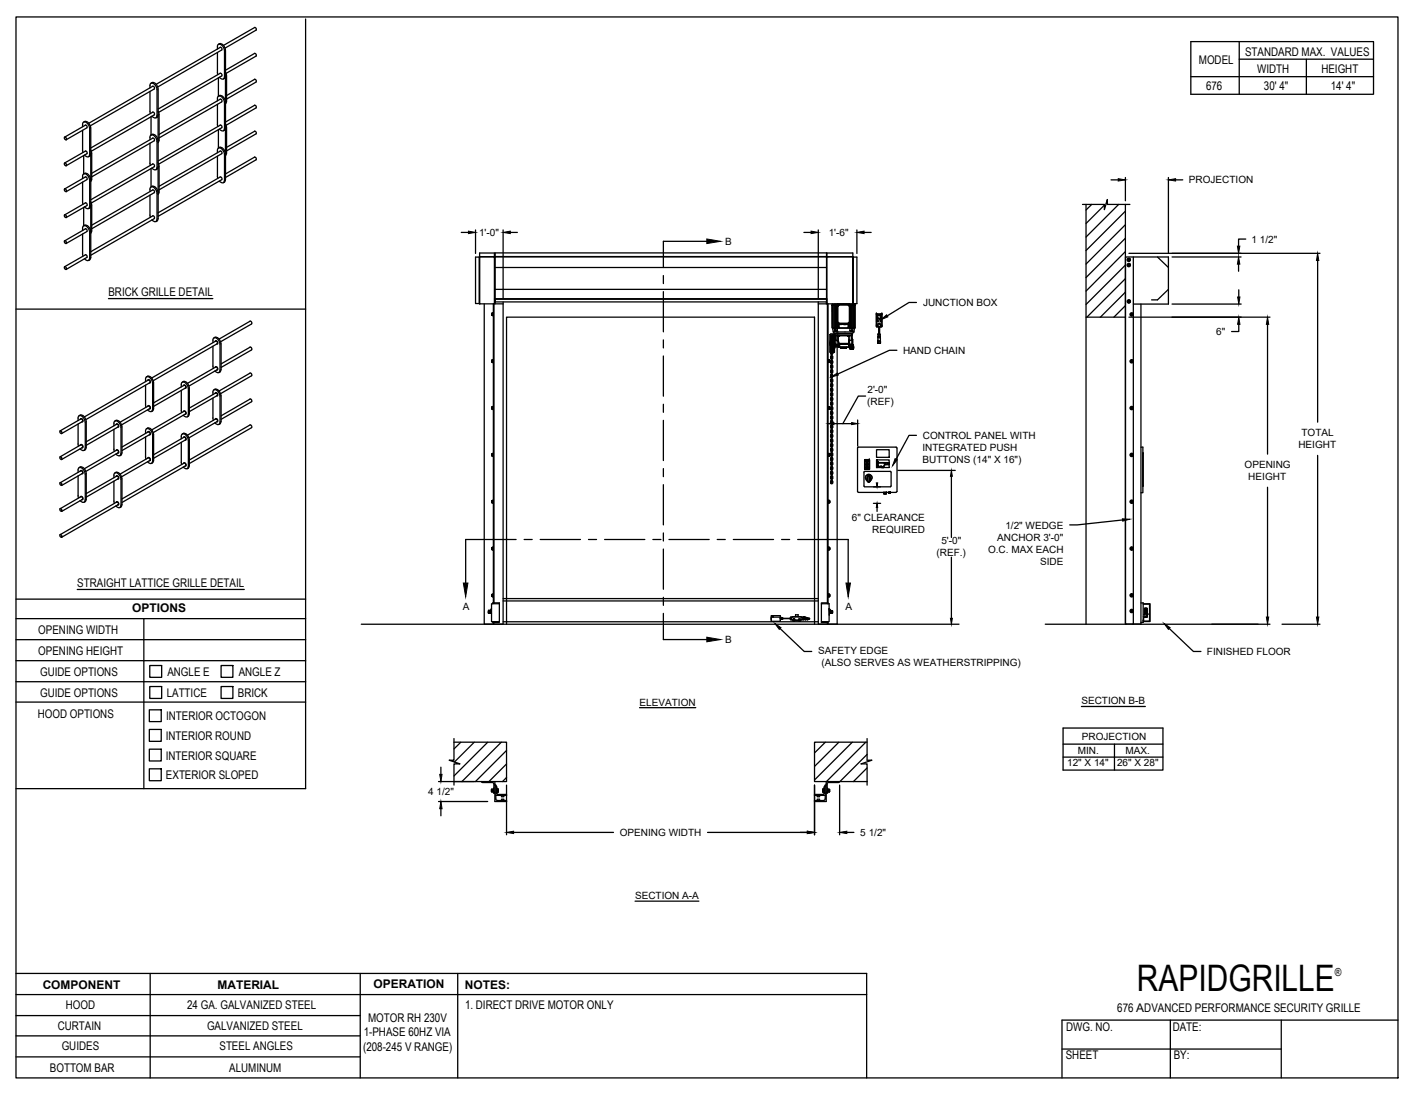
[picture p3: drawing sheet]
<svg xmlns="http://www.w3.org/2000/svg" width="279mm" height="216mm" viewBox="0 0 279 216" stroke-linecap="round" stroke-linejoin="round" font-family="sans-serif">
<defs><g id="words">
<text font-size="7.2" x="224.3" y="195.5">RAPIDGRILLE</text>
<g font-size="2.4">
<text x="245.7" y="11.1">STANDARD MAX. VALUES</text>
<text x="236.6" y="12.7">MODEL</text>
<text x="238" y="17.8">676</text>
<text x="248.1" y="14.4">WIDTH</text>
<text x="249.4" y="17.8">30' 4&quot;</text>
<text x="260.7" y="14.4">HEIGHT</text>
<text x="262.6" y="17.8">14' 4&quot;</text>
<text x="21.4" y="58.4">BRICK GRILLE DETAIL</text>
<text x="15.2" y="115.8">STRAIGHT LATTICE GRILLE DETAIL</text>
<text x="7.6" y="125.1">OPENING WIDTH</text>
<text x="26.1" y="120.8">OPTIONS</text>
<text x="7.6" y="129.2">OPENING HEIGHT</text>
<text x="7.9" y="133.4">GUIDE OPTIONS</text>
<text x="7.9" y="137.5">GUIDE OPTIONS</text>
<text x="32.9" y="137.6">LATTICE</text>
<text x="33" y="133.4">ANGLE E</text>
<text x="46.9" y="137.6">BRICK</text>
<text x="47.1" y="133.4">ANGLE Z</text>
<text x="7.5" y="141.7">HOOD OPTIONS</text>
<text x="32.8" y="142.2">INTERIOR OCTOGON</text>
<text x="32.7" y="146">INTERIOR ROUND</text>
<text x="32.7" y="149.9">INTERIOR SQUARE</text>
<text x="32.7" y="153.8">EXTERIOR SLOPED</text>
<text x="8.4" y="195.2">COMPONENT</text>
<text x="42.9" y="195.1">MATERIAL</text>
<text x="73.7" y="195">OPERATION</text>
<text x="91.7" y="195.2">NOTES:</text>
<text x="11.4" y="203.2">CURTAIN</text>
<text x="13" y="199.2">HOOD</text>
<text x="36.9" y="199.1">24 GA. GALVANIZED STEEL</text>
<text x="40.9" y="203.3">GALVANIZED STEEL</text>
<text x="72.6" y="201.7">MOTOR RH 230V</text>
<text x="91.8" y="199.1">1. DIRECT DRIVE MOTOR ONLY</text>
<text x="210.4" y="203.6">DWG. NO.</text>
<text x="220.5" y="199.8">676 ADVANCED PERFORMANCE SECURITY GRILLE</text>
<text x="231.4" y="203.4">DATE:</text>
<text x="12.2" y="207.3">GUIDES</text>
<text x="43.3" y="207.2">STEEL ANGLES</text>
<text x="71.6" y="207.3">(208-245 V RANGE)</text>
<text x="71.8" y="204.5">1-PHASE 60HZ VIA</text>
<text x="210.3" y="209.1">SHEET</text>
<text x="231.6" y="209">BY:</text>
<text x="9.8" y="211.5">BOTTOM BAR</text>
<text x="45.2" y="211.6">ALUMINUM</text>
</g>
<text font-size="2.2" x="263.4" y="192.7">®</text>
<g font-size="2">
<text x="234.6" y="36.2">PROJECTION</text>
<text x="94.5" y="46.5">1'-0&quot;</text>
<text x="163.5" y="46.5">1'-6&quot;</text>
<text x="247" y="47.9">1 1/2&quot;</text>
<text x="143.1" y="48.4">B</text>
<text x="182.1" y="60.4">JUNCTION BOX</text>
<text x="178.2" y="69.8">HAND CHAIN</text>
<text x="240" y="66.1">6&quot;</text>
<text x="171.2" y="77.5">2'-0&quot;</text>
<text x="171.1" y="79.9">(REF)</text>
<text x="182" y="89">INTEGRATED PUSH</text>
<text x="182.1" y="86.7">CONTROL PANEL WITH</text>
<text x="256.2" y="88.5">HEIGHT</text>
<text x="256.8" y="86.1">TOTAL</text>
<text x="182.1" y="91.4">BUTTONS (14&quot; X 16&quot;)</text>
<text x="245.6" y="92.4">OPENING</text>
<text x="246.3" y="94.8">HEIGHT</text>
<text x="168.1" y="102.8">6&quot; CLEARANCE</text>
<text x="172.1" y="105.2">REQUIRED</text>
<text x="185.8" y="107.3">5'-0&quot;</text>
<text x="196.8" y="106.7">ANCHOR 3'-0&quot;</text>
<text x="198.4" y="104.3">1/2&quot; WEDGE</text>
<text x="184.8" y="109.7">(REF.)</text>
<text x="195" y="109.1">O.C. MAX EACH</text>
<text x="205.2" y="111.4">SIDE</text>
<text x="91.4" y="120.4">A</text>
<text x="166.9" y="120.4">A</text>
<text x="143.1" y="127">B</text>
<text x="161.4" y="129.1">SAFETY EDGE</text>
<text x="162.1" y="131.5">(ALSO SERVES AS WEATHERSTRIPPING)</text>
<text x="238.1" y="129.3">FINISHED FLOOR</text>
<text x="126.2" y="139.2">ELEVATION</text>
<text x="213.4" y="139">SECTION B-B</text>
<text x="212.7" y="148.9">MIN.</text>
<text x="213.5" y="146">PROJECTION</text>
<text x="222.1" y="148.9">MAX.</text>
<text x="210.6" y="151.2">12&quot; X 14&quot;</text>
<text x="220.4" y="151.2">26&quot; X 28&quot;</text>
<text x="84.5" y="156.9">4 1/2&quot;</text>
<text x="122.3" y="165">OPENING WIDTH</text>
<text x="169.8" y="165">5 1/2&quot;</text>
<text x="125.3" y="177.4">SECTION A-A</text>
</g>
</g></defs>
<!-- layer: MOTOR RH -->
<g fill="none" stroke="#000" stroke-width=".25">
<path d="M218.5 39.9l-.2 .2M94.6 50.7v9.2M94.6 59.9l.1 .1M94.6 50.7h.1M94.6 50.7h68.5v8.9M94.6 50.7h-.8v9.2h.8M94.6 50.7h2.7M94.7 60h4.6M94.7 60l-.1-10.1h3v10.1M97.3 60v59M97.5 50.7h.1M97.5 60v59"/>
<path d="M97.6 59.1v.7M97.6 58.9h65.6M97.6 59.4h.1M97.6 59.2h.1M97.6 59.6h.1M97.7 58.9v1.1M97.7 50.7h-.4M97.7 59.1h65.4M97.7 50.6h65.4M97.7 52.8h65.4M97.7 57.1h65.4M99.3 59.6v63.6h-3.8v-63.2"/>
<path d="M161.5 59.6v63.6h3.7v-63.2M161.5 60h1.7M163.1 59.6v.4M163.1 59.7h.1M163.1 50.7h5.2M163.1 59.2h.1M163.1 59.3h.1M163.1 59.5h.1M163.1 59.8h.1M163.1 59.1h.1M163.1 59.1v.7M163.2 50.7v9.3h5.1"/>
<path d="M163.2 50.7v-.8h5.1v10.1M163.3 50.7h.1M163.3 60v59M163.4 50.7h-.3v-.8h-65.4v9.7h65.4M163.4 60v59.1M163.4 50.7h4.9M164.3 60v.2M164.6 60v.2h.2M164.8 60v.2h.3M165.3 60l-.2 .2M165.3 60h2.3M165.3 60h.1"/>
<path d="M166.4 60h.1M167.1 60h.1M167.6 60l.2 .2-.1 3.6M167.7 60h.1M168.1 60v.2M168.3 60h.1M168.3 60v.2h-.6M168.3 59.9h.1M168.3 50.7h.8v9.2h-.8zM168.4 50.7v9.2M168.6 59.9v.3M213.6 40.3h4.3v1.1l.6-2v.9h4.4"/>
<path d="M214.3 40.3v82.9M215.4 40.3l-1.1 1.1M217.9 40.5l-3.6 3.6M220.7 40.3l-6.4 6.5M222.1 41.7l-7.8 7.7M222.1 44.3l-7.8 7.8M222.1 47l-7.8 7.8M222.1 49.7l-7.8 7.7M222.1 60h.1M222.1 40.3v82.9M222.1 52.3l-7.8 7.8M222.1 55l-7.6 7.6"/>
<path d="M222.1 57.7l-5 4.9M222.6 59.3l.3 .1-.1 .3-.3-.1zM222.7 52.1l.2 .1zM222.7 52.5l.2-.1zM222.7 52.1l-.2 .1v.2l.2 .1M222.7 51.1l.2 .1zM222.7 51.5l.2-.1zM222.7 51.1l-.2 .1v.2l.2 .1M222.7 59.3l.2 .1zM222.7 59.7l.2-.1zM222.7 59.3l-.2 .1v.2l.2 .1M222.8 51.1l-.3 .1 .1 .3 .3-.1-.1-.3"/>
<path d="M222.8 52.1l-.3 .1 .1 .3 .3-.1-.1-.3M222.8 52.1h.1M222.8 51.1h.1M222.8 52.1v.1M222.8 59.3h.1M222.9 52.2h.1M222.9 52.2v.2v-.1M222.9 52.4h.1M222.9 51.2h.1M222.9 51.2v.2v-.1M222.9 51.4h.1M222.9 59.4h.1"/>
<path d="M222.9 59.4v.2v-.1M222.9 59.6h.1M223.6 50.7v72.4M228.4 50.7l2.1 2.1M230.5 57.1l-2.1 2.1h-1.2M97 71.4h.1M97 62.1h.1M97 62.1v-.2l.3-.1v.4M97.1 61.8v.4M97.1 71.5h.1M97.1 71v.5M97.1 61.8h.1"/>
<path d="M97.3 71.4l-.2 .1M97.3 71.1h-.2l-.1 .3M97.3 62.1l-.2 .1M97.3 61.9h-.2v.2M97.3 71v.1M97.3 61.8h.1M97.3 71.4h.1M97.3 71.1v.3l-.2 .1M97.3 71.1l-.2-.1-.1 .4M97.3 62.1h.1M97.3 62.2h-.2M97.3 71.5h.1"/>
<path d="M97.3 62.2h.1M97.3 71v.6M97.3 61.7v.6M163.4 71h.1M163.4 71.5h.1M163.4 71v.5M163.4 71.4h.3v.1h-.3zM163.4 71.1v.3M163.7 71h.1M163.7 71.1v.3M163.7 71.1h-.3h.3M163.7 71v.5"/>
<path d="M163.7 71.1v.1M163.7 71.4h.1M163.8 67.3v.3M163.8 68v-.2v.4M163.8 69.5h.1M163.9 66v3.4M163.9 66v3.5l-.1-2M163.9 66l-.1 1.8M163.9 67.9l.1 .2M163.9 67l.1 .2M163.9 72.5l.1 .2M163.9 73.4l.1 .2"/>
<path d="M163.9 79.8l.2 .2 .2-.2M163.9 69.4l-.1 .1M163.9 66.1l.1 .4M163.9 69.4h.1M163.9 66.1h.1M163.9 69.5l.1 .4M163.9 71.3l.1 .5M163.9 78.6l.1 .5M164 68.8v.1M164 67.9v.1M164 67h.1M164 72.5v.1"/>
<path d="M164 73.4v.1M164 74.1h.2M164 75.2v.1M164 77.1h.1M164 79.8v.1M164 69.3h.1M164 69.6h.2M164 69.1h.1M164 69.1v.2M164 70.7l.1-.1 .1 .1M164 70.3v.1M164 69.8h.2"/>
<path d="M164 69.4l.1 .1 .1-.1M164 68.5h.1M164 67.5v.1M164 66.6v.1M164 71.7l.1-.2 .1 .2M164 71.2h.2M164 72.1v.1M164 73.1h.1M164 74.4l.1-.1 .1 .1M164 74.9v.1M164 76.2l.1-.1 .1 .1M164 75.8l.1 .1 .1-.1"/>
<path d="M164 76.7v.1M164 78l.1-.1 .1 .1M164 77.6v.1M164 79l.1-.2 .1 .2M164 78.5h.2M164 79.4v.1M164 68.4l-.1 .2 .1 .5M164 70.2l-.1 .5 .1 .2M164 69.3l-.1 .2M164 67.4l-.1 .5M164 66.5l-.1 .5M164 71.1l-.1 .2"/>
<path d="M164 72l-.1 .5M164 72.9l-.1 .5M164 73.9l-.1 .4 .1 .2M164 74.8l-.1 .4 .1 .2M164 75.7l-.1 .4 .1 .2M164 76.6l-.1 .5 .1 .2M164 77.5l-.1 .5 .1 .2M164 78.4l-.1 .2M164 79.3l-.1 .5M164 70.3h.1M164 68.8h.1M164 67.9h.1"/>
<path d="M164 67.6h.1M164 66.6h.1M164 66.4h.1M164 72.2h.1M164 72.5h.1M164 73.4h.1M164 74.9h.1M164 75.3h.1M164 76.8h.1M164 77.6h.1M164 79.5h.1M164 79.8h.1"/>
<path d="M164 66.5h.1M164 66.4l.1 29 .1-29M164.1 68.8h.1M164.1 66.7v.3M164.1 67.6v.3M164.1 68.6v.2M164.1 60.3h.1M164.1 60.3h.2M164.1 68.4l.2 .2-.1 .5M164.1 70.2l.2 .2-.2 .5M164.1 69.3l.2 .4-.2 .2M164.1 67.4l.2 .5"/>
<path d="M164.1 66.5l.2 .5M164.1 71.1l.2 .2M164.1 72l.2 .5M164.1 72.9l.2 .5M164.1 73.9l.2 .2-.2 .4M164.1 74.8l.2 .2-.2 .4M164.1 75.7l.2 .2-.2 .4M164.1 76.6l.2 .2-.2 .5M164.1 77.5l.2 .2-.2 .5M164.1 78.4l.2 .2M164.1 79.3l.2 .5M164.2 70.3v.1"/>
<path d="M164.2 68.5h.1M164.2 67.5v.1M164.2 66.6v.1M164.2 72.1v.1M164.2 73.1h.1M164.2 74.9v.1M164.2 76.7v.1M164.2 77.6v.1M164.2 79.4v.1M164.2 69.1h.1M164.2 66.5h.1M164.2 69.1v.2"/>
<path d="M164.2 68.8v.1M164.2 67.9v.1M164.2 67h.1M164.2 72.5v.1M164.2 73.4v.1M164.2 75.2v.1M164.2 77.1h.1M164.2 79.8v.1M164.2 69.3h.1M164.3 60.3v4.5M164.3 64.8l.1 .7M164.3 67.9l-.2 .2"/>
<path d="M164.3 67l-.2 .2M164.3 72.5l-.2 .2M164.3 73.4l-.2 .2M164.3 60.2h.3M164.3 60.2v.1M164.3 60.3h-.2h.2M164.3 66.1l-.1 .4M164.3 69.4h.1M164.3 66.1h.1M164.3 71.3l-.2 .5M164.3 78.6l-.2 .5M164.3 68.1h.1"/>
<path d="M164.3 68.3h.1M164.3 69.2h.1M164.3 69.6h.2M164.3 60.3h.1M164.4 66.1v3.3M164.4 67.8h.1M164.4 66.2v1.6M164.4 67.8v1.5M164.4 66.1v3.2M164.4 67.6h.1M164.4 65.5h4.1M164.4 66.1l.1 .2"/>
<path d="M164.4 66.2v.1M164.4 69.4h.1M164.4 69.3h.1M164.4 66.2h.1M164.4 65.5l.3 .3M164.4 69.3l-.1 .1M164.4 66.6h.1M164.4 68.9h.1M164.4 66.3l-.1-.2v3.3M164.4 66.3v3M164.4 66.3h.1M164.4 66.2v3"/>
<path d="M164.4 67.9v.1M164.4 67.2v-.1v.2M164.4 68.5v.3v-.2M164.4 66.9v-.3v.3M164.4 68.1h.1M164.4 66.2v.5M164.4 68.8v.5M164.4 68.6v.3M164.5 69.2h.1M164.5 66.3v1.1M164.5 66.3h.1M164.5 69.2l-.1 .2"/>
<path d="M164.5 69.2v.2h-.1M164.5 66.3h.2v2.9h-.2zM164.5 68.1v1.1M164.5 67.8h.1M164.5 67.8v1.4M164.5 66.3v1.5M164.5 65.9l.2 .4M164.5 65.9l-.7 .1v3.5M164.5 65.9l.2 .3M164.5 60.3v4.4M164.6 60.3v4.4M164.6 64.8h.5h-.3v.5h-.2z"/>
<path d="M164.6 64.8h.1M164.7 69.2l-.2 .4M164.7 69.3l-.2 .3M164.7 66.7h.1M164.7 68.7h.1M164.7 68.4h.1M164.7 67.1v1.3M164.7 67.1h.1M164.7 67v1.5M164.7 65.8h3.5M164.7 65.8v.1h3.5v-.1M164.7 68.5h.7"/>
<path d="M164.7 66.7v.4M164.7 68.4v.3M164.7 65.3h.1M164.7 68.3h.1M164.7 67.2h.1M164.7 65.3h.2M164.8 67.1v.9M164.8 67.1l.6 .1M164.8 68.2v.3M164.8 60.2v4.6h-.5M164.8 65.3h.1M164.8 65.3h.2"/>
<path d="M164.8 60.3h-.7l.1 4.4h.6M164.8 68.2l.7 .1M164.8 67.1h.1M164.8 68.2h.1M164.8 68v.2M164.8 68h.7M164.8 68.1h.1M164.8 65.9v1M164.8 68.1v.1M164.8 65.3v.1M164.8 66.3h.5M164.8 60.3v4.4"/>
<path d="M164.9 68.1h.1M164.9 68.2h.1M164.9 68.1v.1M164.9 68v.1M164.9 68.2v.1M164.9 68.3h.6M164.9 68v.2M164.9 68v.3M164.9 67.9h.6M164.9 64.7h3.1M164.9 60.2v.1M164.9 66.2v.9h-.1"/>
<path d="M165 65.3h.1M165.1 60.3h-.3v4.4l.3-.1M165.1 60.3h.1M165.1 63.8l.2 .2M165.1 60.2h.1M165.1 60.3v4.4l.2-.1M165.1 63.8h.1M165.1 64.8l.1 .5h-.5M165.1 63.9v.8M165.2 60.2l-.1 3.6M165.2 63.6l.1 .1zM165.2 60.1h2.5v3.8h-2.5z"/>
<path d="M165.3 60.3l-.1 3.3 .3 .2M165.3 66.3h.1M165.3 60.3l-.1 .1h.1M165.3 63.7l.2 .2-.1-.1M165.3 63.9h2.3M165.3 60.3v.1M165.3 66.2v.1M165.3 66.3h.3M165.3 64v.7h.1v-.7M165.4 66.3h.1M165.4 66.3v.9h-.5M165.4 67.2l.1 .6"/>
<path d="M165.4 60.2l-.1 .1M165.4 66.3v.9M165.4 68.5h.1M165.5 60.1h.1M165.4 64.6h.1M165.5 68.5h.1M165.5 68h.1M165.5 68.5h1.9M165.5 68l.1 .2-.1 .1M165.5 67.9v.1M165.5 67.8v.1M165.5 67.9h.1"/>
<path d="M165.5 68.3l-.1 .2M165.5 60.2h1.9l.2 .2v3.2l-.2 .2h-1.9l-.2-.2v-3.2zM165.5 67.8h.1M165.5 63.9h1.9M165.5 60.1h1.9M165.5 66.3h.1M165.5 67.9v-.1h2v.1h-2M165.5 68.3h.1M165.5 67.9l.2 .3-.2 .3M165.6 64v.7h1.7v-.7M165.6 66.3h-.1M165.6 64h.6"/>
<path d="M165.6 66.3h1.7M165.6 66.2v.1M165.8 68.5l.1 .1M165.9 68.7h1.1M165.9 68.7v-.2h1.1v.2M166.3 64h.8M166.3 64h.1M167 68.7h.1M167.1 68.5l-.1 .1M167.1 64h-.8M167.3 66.3h.1M167.3 66.2v.1"/>
<path d="M167.3 66.3h.3M167.3 66.3h.2M167.3 64.6h.1M167.4 60.1l.2 .3v3.3l.1-.1M167.4 60.1h-1.9l-.2 .2M167.4 60.1l.1 .1M167.4 63.8h.1l-.1 .1zM167.5 68.4l-.1 .1h-1.9M167.5 67.2l.1 .1v.6M167.5 67.3h.1M167.5 68.4h.1M167.5 66.3h.1"/>
<path d="M167.5 68.6h.1M167.5 66.3v1.5M167.5 67.9v.5M167.5 67.8h.1M167.5 67.8l.1 .6M167.5 68.4v.2M167.5 60.2l.1 .1M167.5 67.3v1.3M167.5 68.6h.4M167.5 66.3v.9l.5-.1 .1-.1M167.6 67.3v1.1M167.6 64.6l1.1 .1v-4.4h-.4v4.4"/>
<path d="M167.6 67.3h.1M167.6 68.3v.1M167.6 68.2h.1M167.6 66.3h-.1M167.6 68.6l.1 .1M167.6 67.3v.6h.5M167.6 68.2v.2M167.6 60.3l.1 .1M167.6 63.7l-.1 .1M167.6 66.2v.1M167.6 67.9v.1M167.6 68.4h.1"/>
<path d="M167.6 66.3h.5M167.6 67.9v.4h.3M167.6 68.2h.3M167.6 68.8h.1M167.7 68.7l.1-.1v.2zM167.7 68.6l.1 .2M167.7 68.7h.1M167.7 63.6l-.3 .2M167.7 60.4v3.2M167.7 64.8h.6v.5h-.6zM167.8 63.9v.8M167.8 61.4v.9"/>
<path d="M167.8 61.4h.1M167.8 62.2h.1M167.8 62.4v.5M167.8 60.5v.7M167.8 60.5h.1M167.8 61.2h.1M167.8 63.1v.5M167.8 68.8h.5M167.8 68.8h.1M167.8 61.4v.8M167.8 60.3v.2M167.8 63.8l-.2 .2v.7h-.2v-.7"/>
<path d="M167.8 68.6h.1M167.8 62.8v.8M167.8 60.3h.1M167.8 68.6h.3M167.8 64.6h.1M167.8 61.2v.2M167.8 62.2v.2M167.8 63.5v1.2M167.9 68.8h.1M167.9 68v.4zM167.9 68.4v.3zM167.9 68.8h.1h-.1"/>
<path d="M167.9 68.8h.2zM167.9 68.8h.1zM167.9 65.3l.3 .1zM167.9 65.3h.1M167.9 68h.1M168 68.8h.1M168 68.8h.1zM168 68.8h-.1M168 66.2v.9M168 68.6l-.1 .1M168 68.6h.1M168 68v.6"/>
<path d="M168 68v.2M168 68.2l-.1 .2M168 60.2v.1M168 68.5v.1M168 68.2h.1M168 68.5h.1M168 68.3v.3M168.1 68.5h-.1M168.1 68.6h.1M168.1 68.8h.1M168.1 60.3v4.4v-4.4h-.3M168.1 64.8v.5"/>
<path d="M168.1 68.8h-.3M168.1 68.5l-.1 .1M168.1 68.3v.2M168.1 68.5v.1M168.1 67h.1M168.1 68.5h.1M168.1 68.6v-.4v.5M168.1 68.2l.1-.2v.3M168.1 67v1M168.1 67l-.1-.8h-3.2v.9M168.1 68h-.5v.2M168.1 68.3l-.1 .3"/>
<path d="M168.1 68.6v.1M168.1 68.6h-.1M168.1 67h.2v1.3M168.1 66.1h.1M168.1 66.1v-.2v1M168.1 66h.1M168.1 65.3v.1M168.1 68.8h.2M168.1 68.8h.2h-.2M168.1 68.8h.2zM168.1 68.8h.1zM168.1 66.9v.1"/>
<path d="M168.1 60.2v4.6h.5M168.1 66v.1M168.1 60.3h.6M168.1 65.3h.1M168.2 68.8h.1M168.2 67l.1 1M168.2 68.3v.4M168.2 65.3h.1M168.2 65.3h-.1M168.2 68.3v.1M168.3 68.6l-.2 .1M168.3 68.2l.1 .1z"/>
<path d="M168.3 68.1h.1M168.3 68.6v.2l.1-.1-.1-.1M168.3 68.4l.1 .1zM168.3 68.4h.1v.3M168.3 68.8h.1M168.3 68.4h.1M168.3 68.3v.3M168.3 68.5v.1M168.3 68.2h.1M168.3 68.6h.1M168.3 60.2h.3M168.3 68.3h.1"/>
<path d="M168.3 68.3v.1M168.3 68.2v.1M168.3 68.4h-.2M168.4 68.1l-.1 .1M168.4 68.2h.1M168.4 68.7l-.6 .1M168.4 68.7h.1M168.4 68.4h.1M168.4 68.4l.1 .2-.1 .1M168.4 68.8h.1M168.5 65.5l-.3 .3M168.6 60.2v4.6l-.1 .7"/>
<path d="M168.6 60.3h.1M168.6 60.3v4.4M168.7 60.3h.1M172.9 62v2.4M172.9 64.3h.1M172.9 62h.1M172.9 64.3h.3M172.9 62v2.3M172.9 62h1.1M173 64.3l.2 .2M173 64.4h.1M173.1 63.4h.1"/>
<path d="M173.1 63.3h.1M173.1 62.8h.1M173.1 62.2h.1M173.1 62.3h.1M173.1 64.3v.2M173.2 63.3h.1M173.2 63.4h.1M173.2 62.8h.1M173.2 62.2h.1M173.2 62.3h.1M173.2 67.4h.5M173.2 67.4h.1"/>
<path d="M173.2 64.3v.2h.5v-.2M173.2 64h.5M173.2 67.7h.5M173.2 67.7h.1M173.2 64v.3M173.2 67.4v.3M173.2 67.3h.5M173.2 67.3h.1M173.2 66.7h.5M173.2 66.7h.1M173.2 67.3v.1M173.2 66.7v.6"/>
<path d="M173.2 66.4v.2M173.3 66.1h.4v.3h-.5M173.3 66.1l-.1 .3M173.3 66.1h.1M173.3 66.1h.4M173.3 64.5h.1M173.4 63.8l-.2 .2M173.4 64.5v1.6M173.4 63.8h.1M173.5 63.8l.2 .2M173.6 64.5v1.6M173.6 64.5h-.3"/>
<path d="M173.7 66.1h.1M173.7 66.4v.2M173.7 67.7h.1M173.7 67.3v.4M173.7 64v.3h.3M173.7 66.7v.6M173.7 64.5h.3M173.7 62.3h.1M173.7 62.2l.1 .1zM173.8 63.4h.1M173.8 63.3h.1M173.8 62.8h.1"/>
<path d="M173.8 62.2h.1M173.8 62.3h.1M173.8 64.3v.2M173.8 64.4h.1M173.9 63.3h.1M173.9 63.4h.1M173.9 64.3l.1 .1M174 62h.1M174 64.3h.1M174 62v2.5M214.3 62.6h7.8M222.1 60.3l-2.3 2.3"/>
<path d="M223.3 71.1l.2 .1zM223.3 71.5l.2-.1zM223.3 71.1l-.2 .1v.2l.2 .1M223.5 71.2v.2v-.1M223.6 60h6.9v-9.3h-8.4v72.4h3v-63.1M97 99.1h.1M97 89.9h.1M97 80.6h.1M97 99.1v-.2l.3-.1v.4M97 80.6v-.2l.3-.1v.4M97.1 80.3v.4M97.1 98.8v.4"/>
<path d="M97.1 90h.1M97.1 89.5v.5M97.1 98.8h.1M97.1 80.3h.1M97.3 99.1l-.2 .1M97.3 98.9h-.2v.2M97.3 89.9l-.2 .1M97.3 89.6h-.2l-.1 .3M97.3 80.6l-.2 .1M97.3 80.4h-.2v.2M97.3 98.8h.1M97.3 89.5v.1"/>
<path d="M97.3 80.3h.1M97.3 99.1h.1M97.3 99.2h-.2M97.3 89.9h.1M97.3 89.6v.4h-.2M97.3 89.6l-.2-.1-.1 .4M97.3 80.6h.1M97.3 80.7h-.2M97.3 99.2h.1M97.3 90h.1M97.3 80.7h.1M97.3 98.7v.6"/>
<path d="M97.3 89.5v.6M97.3 80.2v.6M163.4 98.7h.1M163.4 89.5h.1M163.4 90h.1M163.4 80.2h.1M163.4 98.7v.6M163.4 99.2v.1M163.4 80.2v.6M163.4 89.5v.5M163.4 80.7v.1M163.4 98.9h.3v.2h-.3z"/>
<path d="M163.4 98.9v-.2h.3v.2M163.4 99.1v.2M163.4 89.6v.3M163.4 80.4v.2M163.4 98.7v.1M163.4 80.2v.1M163.7 99.1v.2h-.3M163.7 80.2v.5M163.7 89.5v.5M163.7 98.7v.5M163.7 90h-.3M163.7 99.1h.1"/>
<path d="M163.7 99.2v.1M163.7 90h.1M163.7 80.7v.1M163.7 89.6h-.3v-.1h.3v.5M163.7 89.9h-.3v.1M163.7 80.4h-.3v-.2l.3 .1v.5h-.3M163.7 80.6h-.3v.2M163.7 80.4v.2M163.7 89.6v.3M163.7 98.9v.2M163.7 89.6v.1M163.7 98.9h.1"/>
<path d="M163.7 80.4h.1M163.7 89.9h.1M163.7 80.6h.1M163.9 80.7l.1 .2M163.9 87.1l.1 .2M163.9 88.9l.1 .2M163.9 90.7l.1 .2M163.9 91.6l.1 .2M163.9 87.7l.1 .5M164 80.7v.1M164 81.4h.2M164 83.4v.1"/>
<path d="M164 85.2v.1M164 87.1v.1M164 88.9v.1M164 89.5h.2M164 91.6v.1M164 92.5h.2M164 93.2h.2M164 94.4h.1M164 80.4h.1M164 81.7l.1-.1 .1 .1M164 82.6l.1-.1 .1 .1M164 82.2v.1"/>
<path d="M164 83.1v.1M164 84.4l.1-.1 .1 .1M164 84l.1 .1 .1-.1M164 84.9v.1M164 86.2h.2M164 85.8v.1M164 86.7v.1M164 88.1l.1-.1 .1 .1M164 87.6h.2M164 88.6h.1M164 89.9l.1-.1 .1 .1M164 90.8l.1-.1 .1 .1"/>
<path d="M164 90.4v.1M164 91.3h.1M164 92.2l.1 .1 .1-.1M164 93.5l.1-.1 .1 .1M164 94v.1M164 94.9v.1M164 80.3l-.1 .4M164 81.2l-.1 .4 .1 .2M164 82.1l-.1 .4 .1 .2M164 83l-.1 .4 .1 .2M164 83.9l-.1 .4 .1 .2M164 84.8l-.1 .4 .1 .2"/>
<path d="M164 85.7l-.1 .5 .2 .2 .2-.2v-.3l-.2-.2M164 86.6l-.1 .5M164 87.5l-.1 .2M164 88.4l-.1 .5M164 89.4l-.1 .4 .1 .2M164 90.3l-.1 .4M164 91.2l-.1 .4M164 92.1l-.1 .4 .2 .2 .2-.2v-.2l-.2-.2M164 93l-.1 .5 .1 .2M164 93.9l-.1 .5 .1 .2M164 94.8l-.1 .5 .2 .2 .2-.2v-.3l-.2-.2M164 80.7h.1"/>
<path d="M164 82.2h.1M164 83.1h.1M164 83.4h.1M164 84.9h.1M164 85.8h.1M164 85.3h.1M164 86.8h.1M164 87.1h.1M164 88.9h.1M164 90.4h.1M164 91.6h.1M164 94.1h.1"/>
<path d="M164 95h.1M164.1 82.7h.1M164.1 80.3l.2 .4M164.1 81.2l.2 .2-.2 .4M164.1 82.1l.2 .2-.2 .4M164.1 83l.2 .2-.2 .4M164.1 83.9l.2 .2-.2 .4M164.1 84.8l.2 .2-.2 .4M164.1 86.6l.2 .5M164.1 87.5l.2 .2M164.1 88.4l.2 .5M164.1 89.4l.2 .2-.2 .4"/>
<path d="M164.1 90.3l.2 .4M164.1 91.2l.2 .4M164.1 93l.2 .2-.2 .5M164.1 93.9l.2 .2-.2 .5M164.2 80.4h.1M164.2 82.2v.1M164.2 83.1v.1M164.2 84.9v.1M164.2 85.8v.1M164.2 86.7v.1M164.2 88.6h.1M164.2 90.4v.1"/>
<path d="M164.2 91.3h.1M164.2 94v.1M164.2 94.9v.1M164.2 80.7v.1M164.2 83.4v.1M164.2 85.2v.1M164.2 87.1v.1M164.2 88.9v.1M164.2 91.6v.1M164.2 94.4h.1M164.3 80.7l-.2 .2M164.3 87.1l-.2 .2"/>
<path d="M164.3 88.9l-.2 .2M164.3 90.7l-.2 .2M164.3 91.6l-.2 .2M164.3 87.7l-.2 .5M169.3 88.3h7.6v8.8h-7.6zM170.5 95.9v-2.7l.1-.2 5.2 .1v2.8M170.5 95.9l.1 .2M170.6 90.7h1M170.6 90.7v1.9h.9l.1-1.9M170.6 96.1h5.1M170.6 90.7v1.9M171 91h.1"/>
<path d="M171 91.7h.1M171 91.6v.1M171 92.3h.1M171 92.2l.1 .1M171.1 91.1h.1M171.1 91v.1M171.1 91h.1M171.1 91.7h.1M171.1 92.3h.1M171.1 91l.1 .1M171.1 94.8l.3 .4M171.1 94.8a.65 .65 0 0 1-.2-.9 .65 .65 0 0 1 1 0 .65 .65 0 0 1-.2 .9"/>
<path d="M171.2 91h.1M171.1 94.4v.4M171.1 94.8l.3 .3M171.2 91v.1M171.2 91.1h.1M171.2 91.6h.1M171.2 92.3h.1M171.2 91.7h.1M171.2 92.2v.1M171.3 94l-.2 .4M171.3 93.8h.3M171.3 94h.3"/>
<path d="M171.3 94h.1M171.3 94h.3v1h-.3zM171.3 93.9v.1M171.3 94h.2M171.4 95.1v.1M171.5 90.7h.1M171.5 92.6h.1M171.6 94l.2 .4M171.6 94l.1 .4M171.6 94h-.1M171.6 93.9v.1M171.7 94.8l-.3 .3"/>
<path d="M171.7 94.8l-.3 .4M171.7 94.4l.1 .4M173 88.8h2.5v1.5h-2.5zM173 90.8h2.5v1.5h-2.5zM173 90.8v1.5M173.1 92h.1M173.1 90.8v1.5v-1.5M173.1 90.8v1.5M173.1 90.8v.3M173.1 91.1v.9M173.1 92.1v.2M173.1 91.3h2.4"/>
<path d="M173.2 91.1h-.1M173.2 92h-.1M173.2 91.1h.1M173.2 92h.1M173.2 92l-.1 .1M173.3 91.4h1.2l-.1 .8h-1.1zM173.3 92.2h.1M173.4 92.2h.1M173.8 92.2h.1M173.9 92.2h.1M173.9 92.3h.1M173.9 92.3h.5"/>
<path d="M173.9 92.2h.4h-.4M174 92.3h.1M174.1 92.2h.1M174.2 92.2h.1M174.2 92.3h.1M174.3 92.2h.1M174.3 92.2v.1M174.4 92.3h.1M174.4 97.4h.5h-.5M174.4 97.3h.5h-.5M174.4 97.3h.5M174.4 97.4h.5"/>
<path d="M174.4 97.4h.1M174.4 97.3v.1M174.4 97.3h.1M174.4 97.2v.3h.5v-.3M174.6 91.6l.1 .1zM174.9 97.4h.1M174.9 97.3h.1M175.3 91.6l.1 .1zM175.4 97.3h.2h-.2M175.4 97.3h.2M175.4 91.4h.1M175.4 97.3h.1"/>
<path d="M175.4 97.2v.2h.2v-.2M175.5 91.4h-.3h.3M175.6 97.3h.1M175.8 95.9l-.1 .2M223.3 89.6l.2 .1zM223.3 90l.2-.1zM223.3 89.6l-.2 .1v.2l.2 .1M223.3 98.8l.2 .1zM223.3 99.3l.2-.2zM223.3 98.8l-.2 .1v.2l.2 .2M223.3 80.3l.2 .1zM223.3 80.8l.2-.1z"/>
<path d="M223.3 80.3l-.2 .1v.3l.2 .1M223.5 89.7v.2v-.1M223.5 98.9v.2v-.1M223.5 80.4v.3v-.2M225.1 88.2h.4v9h-.4M225.5 89.3v6.7M225.5 89.4h.1M225.6 89.4l-.1 6.5M97 117.6h.1M97 108.4h.1M97 117.6v-.2l.3-.1v.4M97.1 117.3v.4"/>
<path d="M97.1 108.5h.1M97.1 117.3h.1M97.1 108v.5M97.2 119.1v-.1h1.3v3.8h-1.3v-.1M97.3 117.6l-.2 .1M97.3 117.4h-.2v.2M97.3 108.4l-.2 .1M97.3 108.1h-.2l-.1 .3M97.3 117.3h.1M97.3 108v.1M97.3 117.6h.1M97.3 117.7h-.2"/>
<path d="M97.3 108.4h.1M97.3 108.1v.4h-.2M97.3 108.1l-.2-.1-.1 .4M97.3 117.7h.1M97.3 108.5h.1M97.3 108v.6M97.3 117.2v.6M98.5 119.1h-1.5v3.6h1.5M99.3 118.6h62.2M99.3 118.1h62.2M162.1 119.1h1.5v3.6h-1.5M163.3 119.1v-.1h-1.2v3.8h1.2v-.1"/>
<path d="M163.4 108h.1M163.4 108.5h.1M163.4 117.2h.1M163.4 117.2v.6M163.4 117.7v.1M163.4 108v.5M163.4 117.6h.3v.2h-.3zM163.4 117.4v.2M163.4 108h.3v.1h-.3zM163.4 108.1v.3M163.4 117.2v.1M163.7 108.1v.4"/>
<path d="M163.7 108v.5M163.7 117.2v.1M163.7 117.3v.3M163.7 117.3h-.3l.3 .1M163.7 108.5h-.3M163.7 117.3v.4M163.7 108.1h.1M163.7 117.7v.1M163.7 108.5h.1M163.7 108.4h-.3v.1M163.7 108.1v.3M163.7 117.4v.2"/>
<path d="M163.7 117.4h.1M163.7 108.1v.1M163.7 117.6h.1M163.7 108.4h.1M223.3 108l.2 .2zM223.3 108.5l.2-.1zM223.3 108l-.2 .2v.2l.2 .1M223.3 117.3l.2 .1zM223.3 117.7l.2-.1zM223.3 117.3l-.2 .1v.2l.2 .1M223.5 108.2v.2v-.1M223.5 117.4v.2v-.1"/>
<path d="M225.1 119h.5v3.8h-.5M225.6 119.1h1.3v3.6h-1.3M225.6 119.2h1.2v3.4h-1.2M71.3 123.2h117.9M96.4 120.5v.5M96.4 121h.1M96.4 120.5h.1M96.4 120.8h.3M96.5 120.5h.1M96.5 120.5l-.1 .5M96.5 120.5h.2v.5h-.3M96.7 120.9h.1"/>
<path d="M96.7 120.6h.1M96.7 120.7v.2M96.7 120.8v.1M96.7 120.6v.2M96.7 120.6v.3M96.8 120.6l-.1 .2M96.8 120.6v.2M96.8 120.6v.3M96.8 120.8v.1M96.8 120.9h-.1M96.8 120.6h.1M96.8 120.9h.1"/>
<path d="M96.8 120.8h.1M96.9 121h.1M96.9 120.5l.1 .1M96.9 120.4v.6h-.1v-.5l.1 .1M96.9 120.4h.1M97 120.2v.8M97.3 122.8v.4M97.5 122.8v.4M99.3 122.7h62.2M99.9 123.2v-60.6h60.8v60.6M152.2 121.5h1.8v1.1h-1.8zM154 121.8h-1.8v.6"/>
<path d="M154 121.9l.1 .3h-.1M154 122h.2M154 122.1h.2M154 121.9v.3M154.1 121.9l.1 .3M154.1 121.9v.1M154.1 122h.1M154.1 122v.2M154.2 122v.2M154.2 122v.2v-.2M154.2 122.1h.1M154.2 122h.1"/>
<path d="M154.2 122l.1 .2 .2-.1M154.3 122h.1M154.3 122.1h.1M154.4 122l.1 .1-.2-.1v.1M154.5 122h1.5M154.5 122.1h1.5M156 122.2h.1M156 121.9h.1M156 122.3h.3M156.2 121.9l.3-.2a.35 .35 0 0 0-.3 .3 .35 .35 0 0 0 .3 .4 .35 .35 0 0 1-.3-.5zM156.3 121.8h-.3v.5M156.5 121.7h1.4"/>
<path d="M156.5 122.4h1.4M156.5 122.5h.1M156.5 122.6h.3M156.5 122.2h.1M156.5 122.2h.3M156.5 122.2v.2M156.7 122.5h.1M156.8 122.5h.1M156.8 122.3h-.3l.3 .1M156.8 122.3l-.1-.1v.2M156.8 122.5h-.3l.2 .1M156.8 122.2h.1"/>
<path d="M156.8 122.5h.8M156.8 122.3h.1M156.8 122.6h.1M157 121.3l-.1 .4M157 121.3h.5M157.4 121.3h.1M157.5 121.3v.4M157.6 122.4h.3M157.6 122.5h.1M157.6 122.2h.3h-.3l.1 .1 .2-.1M157.6 122.2h.1M157.6 122.6h.3"/>
<path d="M157.6 122.3h.1M157.8 122.5h.1M157.8 122.2v.2M157.9 122.5h.1M157.9 122.2h.1M157.9 122.5h-.3l.2 .1M157.9 122.6h.1M157.9 121.7a.35 .35 0 0 1 .4 .3 .35 .35 0 0 1-.4 .4M157.9 121.7a.33 .33 0 0 1 .4 .3 .33 .33 0 0 1-.4 .4M158.2 121.8h.3M158.2 122.3h.3M158.5 121.8h.1"/>
<path d="M158.5 122.3h.1M158.5 121.9h.1M158.5 122.2h.1M158.5 121.8v.5M158.5 121.8h.1v.5h-.1zM158.5 122h.1M158.6 122.2h.1M158.6 121.9h.1M158.7 121.9l-.1 .3M158.7 122.2h-.1M158.7 122.2h.1M158.7 122v.2"/>
<path d="M158.7 121.9v.3M158.7 121.9v.1M158.7 121.9h.1M158.8 122h.2M159 121.9l-.2-.1v.5h.2M159 122.3h.1M159.1 121.9l-.1-.1v.5M159.1 121.9l-.1 .4M159.2 122l-.2 .1 .1 .1M159.2 122l.3 .1-.1 .2-.2-.2zM159.5 122h.2M159.5 122.2h.2"/>
<path d="M159.6 122l.2 .1-.2 .1M163.3 122.8v.4M163.4 122.7v.5M163.6 120.2v.2M163.6 120.1v.1M163.6 120.9v.5M163.6 120.4h.1M163.6 120.6v.1M163.6 120.2v.8M163.6 120.2v.5M163.7 120.5l-.1 .1M163.7 120.6h.1"/>
<path d="M163.7 121h.1M163.7 120.4l.1 .1M163.8 120.5h.1v.5h-.1zM163.8 120.8h.1M163.9 120.8v.1M163.9 120.6h.1M163.9 120.9h.1M163.9 120.6v.3M163.9 120.6v.2M164 120.5h.2v.5h-.2zM164 120.8h.2M164.2 120.5l.1 .4-.1 .1"/>
<path d="M206.2 123.2h42M225.6 122.5h.1M225.6 121.7h.7M225.7 121.9l-.1 .6M225.8 121.8l-.1 .1M225.8 121.8h.5M225.8 120.8l.2 .2M225.8 121.2v.1M225.8 120.2h.5M225.9 120.1l-.1 .3M225.9 120.9l-.1 .5h.5v-.3h-.4M225.9 120.9l-.1-.1v.6"/>
<path d="M225.9 120.2l-.1 .5M225.9 120.1h.4M226 121h.2l.1-.2v1M226 120.5l-.2 .3M226 121h.1M226 120.5h.1M226 120.5v-.3h.3v.4M226.1 120.9h.1M226.1 120.2l.1 .3M226.2 120.5l-.2 .1M226.2 120.5l.1 .3M226.2 120.5v.1"/>
<path d="M226.2 120.6l.1 .1M226.3 121.7h-.5M226.3 121.7h.1M226.3 120.1v.3M226.3 121.7l-.1 .1M226.3 120.5v1.2M226.3 120.4h-.4v.2M226.3 120.1v.6M226.3 120.1h-.5v.6M226.4 121.3h.1M226.4 121.2h.1M226.4 120.8l-.2 .2"/>
<path d="M226.4 121.2v.1M89.6 146.5h10.3v7.7h-10.3M89.6 145.8v4.2h-1l2.2 .7h-1.2v4.2M90.9 146.5l-1.3 1.3M93.6 146.5l-3.9 3.9M95 154.2l.2 .2M95.2 154.4h2M96.2 146.5l-6.6 6.6M97 156.2h.1M97 155.8h.1M97 155.8v.1M97 155.8v.4"/>
<path d="M97.1 156v.3M97.1 155.7v.3M97.1 156h.2M97.1 154.4l.3 .3M97.3 155.7v.3M97.3 156v.3M97.4 155.7h-.4v.6h.4M97.5 156.3l.1 .2M97.5 154.7l-.1 1.8 .1-.9M97.6 154.9l.2 .2M97.6 154.9h.1M97.6 156.5h.1"/>
<path d="M97.6 154.2v4h2.3M97.8 155.1l.2 .2v1.2M97.8 155.1h.1M97.8 155.1v2.5l.3 .4M97.8 157h2.1M98 156.5l.3 .3h1.4l.2 .2M98 155.7h.3v.6h-.3M98 155.6l.1 .1M98.1 156.3l-.1 .2M98.1 155.7v.1M98.1 156.3h.1M98.1 156v.2l-.1 .1"/>
<path d="M98.1 155.7v.6M98.1 158h1.6l.2 .2M98.1 155.9l-.1 .1M98.3 155.7v.3h-.2M98.3 156.3h.1M98.3 156v.3h-.2M98.9 146.5l-7.8 7.7M99 157v.2h.4v-.2M99 158v-.3h.4v.3M99.9 157h.1M99.9 158.2h.1M99.9 148.1l-6.1 6.1"/>
<path d="M99.9 150.8l-3.4 3.4M99.9 153.4l-.8 .8M160.7 157h.1M160.7 158.2h.1M160.7 157h2.1M161.2 157v.2h.5v-.2M161.2 158v-.3h.5v.3M162.3 156.3h.3M162.4 156.3h-.1M162.4 155.7v.3h.1l.1 .3M162.4 156v.3h.1M162.5 158h-1.6l-.2 .2"/>
<path d="M162.5 155.7v.6M162.5 156.3h.1M162.5 155.7h.1M162.5 155.7v.3h.1M162.6 156.3v.2M162.6 156.5l-.2 .3h-1.5l-.2 .2M162.6 155.7h-.3v.6M162.6 155.6v.1M162.8 155.1l-.2 .2v1.2M162.8 155.1h.1M162.8 155.1v2.5l-.3 .4M162.9 146.5l-2.2 2.1"/>
<path d="M163 154.9l-.2 .2M163 154.9h.1M163 156.5h.1M163 154.2v4h-2.3M163.2 156.3l-.2 .2M163.2 154.7l.1 1.8-.1-.9M163.3 155.7h.3v.6h-.3M163.3 155.7v.3M163.3 156v.3M163.3 156h.3M163.5 154.4l-.3 .3M163.5 154.4h2"/>
<path d="M163.6 156v.3M163.6 155.7v.3M163.6 156.2h.1M163.6 155.8h.1M163.7 155.8v.4M165.5 146.5l-4.8 4.8M165.7 154.2l-.2 .2M168.2 146.5l-7.5 7.4M170.8 146.5l-7.7 7.7M171.1 146.5h-10.4v7.7h10.4M171.1 145.8v4.2h.9l-2.1 .7h1.2v4.2M171.1 148.9l-5.4 5.3"/>
<path d="M171.1 151.6l-2.7 2.6"/>
<circle cx="222.7" cy="51.3" r=".33"/>
<circle cx="222.7" cy="52.3" r=".33"/>
<circle cx="222.7" cy="59.5" r=".33"/>
<circle cx="222.7" cy="51.3" r=".2"/>
<circle cx="222.7" cy="59.5" r=".2"/>
<circle cx="222.7" cy="52.3" r=".2"/>
<circle cx="222.7" cy="52.3" r=".12"/>
<circle cx="222.7" cy="59.5" r=".12"/>
<circle cx="222.7" cy="51.3" r=".12"/>
<circle cx="222.7" cy="51.3" r=".14"/>
<circle cx="222.7" cy="59.5" r=".14"/>
<circle cx="222.7" cy="52.3" r=".14"/>
<circle cx="173.1" cy="62.2" r=".12"/>
<circle cx="173.1" cy="62.8" r=".12"/>
<circle cx="173.1" cy="63.4" r=".12"/>
<circle cx="173.1" cy="62.8" r=".07"/>
<circle cx="173.1" cy="63.4" r=".07"/>
<circle cx="173.1" cy="62.2" r=".07"/>
<circle cx="173.5" cy="62.2" r=".07"/>
<circle cx="173.5" cy="62.9" r=".07"/>
<circle cx="173.5" cy="62.9" r=".05"/>
<circle cx="173.5" cy="62.2" r=".05"/>
<circle cx="173.8" cy="62.2" r=".12"/>
<circle cx="173.8" cy="62.2" r=".14"/>
<circle cx="173.8" cy="63.4" r=".12"/>
<circle cx="173.8" cy="63.4" r=".07"/>
<circle cx="173.8" cy="62.8" r=".07"/>
<circle cx="173.8" cy="62.8" r=".14"/>
<circle cx="223.3" cy="62.1" r=".33"/>
<circle cx="223.3" cy="71.3" r=".33"/>
<circle cx="223.3" cy="62.1" r=".2"/>
<circle cx="223.3" cy="71.3" r=".2"/>
<circle cx="223.3" cy="71.3" r=".12"/>
<circle cx="223.3" cy="62.1" r=".14"/>
<circle cx="223.3" cy="62.1" r=".19"/>
<circle cx="171.1" cy="91.7" r=".29"/>
<circle cx="171.1" cy="91" r=".29"/>
<circle cx="171.1" cy="92.3" r=".29"/>
<circle cx="171.1" cy="91.7" r=".22"/>
<circle cx="171.1" cy="91" r=".22"/>
<circle cx="171.1" cy="92.3" r=".22"/>
<circle cx="173.1" cy="91.1" r=".07"/>
<circle cx="173.1" cy="92" r=".07"/>
<circle cx="174.7" cy="91.6" r=".1"/>
<circle cx="175" cy="91.6" r=".1"/>
<circle cx="175" cy="91.6" r=".09"/>
<circle cx="175.3" cy="91.6" r=".1"/>
<circle cx="223.3" cy="80.5" r=".33"/>
<circle cx="223.3" cy="89.8" r=".33"/>
<circle cx="223.3" cy="99" r=".33"/>
<circle cx="223.3" cy="99" r=".2"/>
<circle cx="223.3" cy="80.5" r=".2"/>
<circle cx="223.3" cy="89.8" r=".2"/>
<circle cx="223.3" cy="99" r=".12"/>
<circle cx="223.3" cy="80.5" r=".12"/>
<circle cx="223.3" cy="89.8" r=".12"/>
<circle cx="223.3" cy="117.5" r=".33"/>
<circle cx="223.3" cy="108.3" r=".33"/>
<circle cx="223.3" cy="108.3" r=".2"/>
<circle cx="223.3" cy="117.5" r=".2"/>
<circle cx="223.3" cy="108.3" r=".12"/>
<circle cx="223.3" cy="117.5" r=".12"/>
<circle cx="152.5" cy="121.7" r=".05"/>
<circle cx="159.3" cy="122.1" r=".2"/>
<circle cx="159.3" cy="122.1" r=".14"/>
<circle cx="159.3" cy="122.1" r=".1"/>
<circle cx="223.3" cy="120.6" r=".33"/>
<circle cx="223.3" cy="120.6" r=".2"/>
<circle cx="223.3" cy="120.6" r=".12"/>
<circle cx="226.1" cy="120.8" r=".12"/>
<circle cx="226.1" cy="120.8" r=".24"/>
</g>
<!-- layer: ANNOTATIONS -->
<g fill="none" stroke="#000" stroke-width=".25">
<path d="M219.2 35.5h1.4M222.1 35v4.6M230.5 35v15M232 35.5h1.4M91 45.9h1.4M93.8 45.4v4.6M99.3 45.4v13.5M100.7 45.9h1.4M158.6 45.9h1.4M161.5 45.4v13.5M169.1 45.4v4.6M170.5 45.9h1.4"/>
<path d="M180.8 59.7h-1.4l-4.3 2.6M222.8 50h37.7M231.3 50.7h13.6M244.4 52.1v1.4M244.4 57.2v1.4M245.8 47.2h-1.4v1.4M260 51.4v31.9M170.8 78.2h-1.4l-3.1 5.4M177 69.1h-1.5l-10.2 4.7M222.8 62.6h27.8M231.3 60h13.6M244.4 64v1.4h-1.4"/>
<path d="M250.1 64v25.6M164.5 83.6h3.5M169.2 82.9v5.1M172.3 99.3h1.5M172.3 96.1h1.5M177.1 92.8h11.4M180.8 85.9h-1.4l-2.6 4.7M187.7 94v12.1M250.1 96.2v25.6M260 89.9v31.9M173.1 100.1v.8M187.7 110v12"/>
<path d="M221.5 102.6l-8.9 1h-1.5M126.2 139.7h11.1M153.9 124l4.8 4.6h1.5M213.4 139.4h12.6M230.7 124l4.8 4.6h1.5M239.1 123.2h11.5M253 123.2h7.5M86.5 154.2h7.1M86.5 158.2h9.7M87 151.4v1.4M87 159.6v1.4M99.9 154.9v9.8"/>
<path d="M160.7 154.9v9.8M165.7 154.9v9.8M209.8 143.7h19.7v8.3h-19.7zM209.8 146.9h19.7M209.8 149.4h19.7M219.9 146.9v5.1M101.3 164.3h19.8M125.3 177.8h12.6M139.6 164.3h19.7M167.1 164.3h1.4"/>
</g>
<g fill="#000" stroke="#000" stroke-width=".2">
<path d="M220.6 35.3l1.5 .2-1.5 .2zM230.5 35.5l1.5-.2v.4zM92.4 45.6l1.4 .3-1.4 .2zM99.3 45.9l1.4-.3v.5zM160 45.6l1.5 .3-1.5 .2zM169.1 45.9l1.4-.3v.5zM244.4 50.7l.2 1.4h-.4zM244.2 48.6h.4l-.2 1.4zM244.2 58.6h.5l-.3 1.4zM260 50l.2 1.4h-.4zM164 74.4l1.2-.8 .2 .4zM173.9 63.1l1-1 .3 .4z"/>
<path d="M244.4 62.6l.3 1.4h-.5zM250.1 62.6l.2 1.4h-.4zM163.4 83.6l1.1-.2v.4zM168 83.4l1.2 .2-1.2 .2zM172.9 95.3h.3l-.1 .8zM176.6 90.5l.4 .2-.9 1.2zM187.7 92.8l.2 1.2h-.4zM173.1 99.3l.1 .8h-.3zM221.5 102.4l1.4 .1-1.4 .3zM152.9 123.1l1.2 .8-.3 .3zM187.5 122h.4l-.2 1.2zM229.7 123.1l1.2 .8-.4 .3z"/>
<path d="M249.9 121.8h.4l-.2 1.4zM259.8 121.8h.4l-.2 1.4zM86.8 152.8h.4l-.2 1.4zM87 158.2l.2 1.4h-.4zM99.9 164.3l1.4-.3v.5zM159.3 164l1.4 .3-1.4 .2zM165.7 164.3l1.4-.3v.5z"/>
</g>
<!-- layer: SECTION CUTS -->
<g fill="none" stroke="#000" stroke-width=".25">
<path d="M130.9 54.4v1.6M130.9 57.6v7.9M139.5 47.6h-8.6v5.2M130.9 67.1v1.6M130.9 70.3v7.9M130.9 79.8v1.6M130.9 83v7.9M130.9 92.5v1.6M130.9 95.7v7.9M101.8 106.5h-9.9v8.6M103.4 106.5h1.6M106.6 106.5h7.9"/>
<path d="M116.1 106.5h1.6M119.3 106.5h7.9M128.8 106.5h1.6M130.9 105.2v1.6M130.9 108.4v7.9M130.9 117.9v1.6M132 106.5h7.9M141.5 106.5h1.6M144.7 106.5h7.9M154.2 106.5h1.6M157.4 106.5h10v8.6M130.9 121.1v5.1h8.6"/>
</g>
<path d="M139.5 47.2l2.7 .4-2.7 .5zM91.4 115.1h.9l-.4 2.7zM166.9 115.1h.9l-.4 2.7zM139.5 125.8l2.7 .4-2.7 .5z" fill="#000" stroke="#000" stroke-width=".2"/>
<!-- layer: STRAIGHT LATTICE -->
<g fill="none" stroke="#000" stroke-width=".25">
<path d="M29.6 18l.1 4.4M29.6 17.3v-.7l.2-.2a1.21 1.21 0 0 1 1.2 1.3v5.1l-.2 .4a.65 .65 0 0 1-.8-.3M30 16.3a1.21 1.21 0 0 1 1.2 1.3v25.6l-.1 .3-.3 .2M30 16.3l-.2 .1M42.9 9.2l.2-.5a1.18 1.18 0 0 1 1.2 1.3v5.1l-.2 .4a.65 .65 0 0 1-.8-.3M42.9 10.4l.1 4.3M42.9 19.9l.1-.8 .1-.1a1.18 1.18 0 0 1 1.2 1.2v5.2l-.2 .4a.65 .65 0 0 1-.8-.3M42.9 9.2v.5M43.1 8.8a.92 .92 0 0 1 1.3 .8l.1 25.9-.2 .4M43.1 15.4v3.6a.92 .92 0 0 1 1.3 .9l.1 .2M43.4 9.3l.3 .2v.4l-12.6 7.3M43.4 19.6l.3 .1v.4"/>
<path d="M43.5 9.4l-12.7 7.2M43.5 19.6l-12.1 6.9M44.1 9l6.1-3.6 .3 .2v.3l-6.1 3.6M44.3 15.5l-.2 .1M44.5 15l-.2 .4M44.5 14.2l.2 .7v5.1l-.2 .5M44.5 13.9l5.7-3.4 .3 .2v.4l-5.9 3.4M50.2 15.6l.3 .2v.4l-5.8 3.4M50.2 15.7l-5.5 3.2M12.7 27l.4 .2v.4l-.4-.2zM12.7 32.2l.4 .1v.4l-.4-.2zM12.7 37.3l.4 .1v.4l-.4-.2z"/>
<path d="M16.3 24.5l.2-.4a1.18 1.18 0 0 1 1.2 1.2M16.3 29.7l.1 .4M16.3 35.9l.1 4.4M16.3 35.2v-.7l.2-.2a1.18 1.18 0 0 1 1.2 1.3M16.3 24.6v.4M16.3 25.7v4M16.5 24.1a.92 .92 0 0 1 1.4 .9v25.8M16.5 30.7v3.6a.92 .92 0 0 1 1.4 .9v.3M16.8 24.7l.3 .2v.3M16.8 29.8l.3 .2v.3M16.8 34.9l.3 .2v.3M16.8 24.7l-4.1 2.4"/>
<path d="M16.8 29.8l-4.1 2.4M16.8 34.9l-4.1 2.4M17.1 25.2l-4 2.4M17.1 30.3l-4 2.4M17.1 35.5l-4 2.3M17.5 24.3l12.6-7.3 .3 .2v.3l-12.6 7.3M17.7 30.5l-.2 .4a.65 .65 0 0 1-.8-.3M17.7 25.4v5.1M17.7 35.6v5.1M17.7 30.8l-.2 .1M17.9 29.6l.2 .6v5.2l-.2 .4M17.9 39.8l.2 .7"/>
<path d="M17.9 30.3l-.2 .5M17.9 39.4l12.2-7 .3 .1v.4l-12.4 7.2M29.6 32.2l.1 .4M29.6 27.1l.2-.4a1.21 1.21 0 0 1 1.2 1.2v5.1l-.2 .4a.65 .65 0 0 1-.8-.2M29.6 37.8v-.7l.2-.2a1.18 1.18 0 0 1 1.2 1.3M29.6 27.1v.5M29.6 28.3v3.9M29.6 38.5v4M29.8 33.3v3.6l.2-.1M29.8 26.6a.92 .92 0 0 1 1.4 .9v.3M29.8 23v3.7M30 36.8a1.18 1.18 0 0 1 1.2 1.2"/>
<path d="M30.1 22.1l.3 .2v.3M30.1 27.2l.3 .2v.4l-12.3 7.1M30.1 22.1l-12.2 7.1M30.1 27.3l-12 6.9M30.5 22.7l-12.5 7.1M31 38.2v5.1l-.2 .4a.65 .65 0 0 1-.8-.3M31 33.4l-.2 .1M31.2 32.1l.2 .7v5.1l-.2 .5M31.2 21.9l.2 .7v5.1l-.2 .4M31.2 32.9l-.2 .5M31.2 22.7l-.1 .3-.3 .3M31.2 21.5l12.2-7 .3 .1v.4l-12.4 7.2"/>
<path d="M42.9 24.5l.1 .5M42.9 29.7l.2-.5a1.18 1.18 0 0 1 1.2 1.3v5.1l-.2 .4a.65 .65 0 0 1-.8-.3M42.9 30.8l.1 4.4M42.9 20.6v4M42.9 29.7v.4M43.1 25.6v3.6a.92 .92 0 0 1 1.3 .9l.1 .2M43.4 24.7l.3 .2v.3l-12.4 7.2M43.4 29.8l.3 .2v.3l-12.3 7.2M43.5 24.7l-12.3 7.1M43.5 29.8l-12.1 7M43.8 20.1l-12.4 7.1M44.3 35.9l-.2 .1"/>
<path d="M44.5 25.2l-.1 .4-.3 .2M44.5 24.4l.2 .7v5.1l-.2 .5M44.5 24.1l5.7-3.3 .3 .1v.4l-5.9 3.4M44.5 34.3l5.7-3.3 .3 .2v.3l-6 3.5M44.7 29.1l5.5-3.2 .3 .2v.3l-5.8 3.4M12.7 42.4l.4 .2v.3l-.4-.1zM12.7 52.6l.4 .2v.4l-.4-.2zM12.7 47.5l.4 .2v.3l-.4-.1zM16.3 50.1l.1 .4M16.3 45l.2-.4a1.18 1.18 0 0 1 1.2 1.2M16.3 45v.5M16.3 46.2v3.9"/>
<path d="M16.5 40.9v3.7a.92 .92 0 0 1 1.4 .9v.2M16.8 40l.3 .2v.4M16.8 50.3l.3 .1v.4M16.8 45.1l.3 .2v.4M16.8 40l-4.1 2.4M16.8 50.3l-4.1 2.3M16.8 45.2l-4.1 2.3M17.1 40.6l-4 2.3M17.1 50.8l-4 2.4M17.1 45.7l-4 2.3M17.7 40.7l-.2 .4a.65 .65 0 0 1-.8-.3M17.7 50.9l-.2 .5a.65 .65 0 0 1-.8-.3"/>
<path d="M17.7 45.8v5.1M17.7 51.3l-.2 .1M17.9 40.6l-.1 .3-.3 .3M17.9 50.8l-.2 .5M18.1 40.5v5.1l-.2 .4M18.1 44.5l12-7 .3 .2v.3l-12.3 7.1M29.6 42.4l.1 .5M30.1 42.6l.3 .2v.3l-12.5 7.3M30.1 42.6l-12.2 7.1M31.2 42l12.2-7.1 .3 .2v.4l-12.5 7.2"/>
</g>
<!-- layer: BRICK -->
<g fill="none" stroke="#000" stroke-width=".25">
<path d="M28.7 79.9l.1 .5M28.7 75.3l.1-.8 .1-.1a1.18 1.18 0 0 1 1.2 1.2M28.7 76v3.9M28.9 74.4a.92 .92 0 0 1 1.4 .9v5.3l-.2 .5M29.1 75.1l.1-.1a.33 .33 0 0 1 .4 .2 .33 .33 0 0 1-.1 .4M30.1 75.6v5.2M30.3 79.5l6-3.5 .3 .2v.4l-6.3 3.6M35.8 77l.1 4.4M35.8 76.3v-.7l.2-.2a1.18 1.18 0 0 1 1.2 1.3M36.2 75.3a1.21 1.21 0 0 1 1.2 1.3l-.1 5.1v.3l-.3 .3M36.2 75.3l-.2 .1M36.2 76.1v-.1a.33 .33 0 0 1 .5 .2 .33 .33 0 0 1-.2 .4"/>
<path d="M37 75.6l5.6-3.2 .3 .2v.3l-5.6 3.3M37.2 76.7v5.1l-.2 .4a.64 .64 0 0 1-.8-.3M42 77.4l.2-.5a1.18 1.18 0 0 1 1.2 1.3v5.1l-.2 .4a.64 .64 0 0 1-.8-.3M42 67.6l.1-.8 .1-.1a1.18 1.18 0 0 1 1.2 1.2M42 68.3l.1 4.4M42 77.4v.5M42 78.6v3.9M42.2 76.9l.2-.1a1.18 1.18 0 0 1 1.2 1.3v5.1M42.4 66.6a1.18 1.18 0 0 1 1.2 1.2v5.2l-.4 .5M42.4 66.6l-.2 .1M42.5 67.4v-.1a.33 .33 0 0 1 .4 .2 .33 .33 0 0 1-.1 .4M42.5 72.5v-.1a.33 .33 0 0 1 .4 .2 .33 .33 0 0 1-.1 .4"/>
<path d="M42.5 77.6a.33 .33 0 0 1 .4 .1 .33 .33 0 0 1-.1 .4M42.6 67.3l.3 .2v.3l-12.7 7.3M42.6 67.3l-12.6 7.3M42.9 78.1v-.4l-.3-.2-5.2 3M42.9 78.1l-5.5 3.1M43.4 68v5.1l-.2 .4a.64 .64 0 0 1-.8-.3M49.3 78.7l.3 .2v.4M49.3 73.6l.3 .2v.3M49.3 73.6l-6.1 3.6M49.3 78.8l-5.7 3.3M49.6 69v-.3l-.3-.2-5.7 3.3M49.6 63.9v-.4l-.3-.1-6.1 3.5"/>
<path d="M49.7 74.1l-6.2 3.6M49.7 63.9l-6.2 3.5M49.7 69l-6.1 3.5M49.7 79.3l-6.1 3.5M11.9 85l.3 .2v.4l-.3-.2zM11.9 95.2l.3 .2v.4l-.3-.2zM11.9 90.1l.3 .2v.4l-.3-.2zM15.4 82.5l.2-.5a1.18 1.18 0 0 1 1.2 1.3M15.4 97.8l.1 .5M15.4 83.7l.1 4.3M15.4 93.2l.1-.7 .1-.2a1.18 1.18 0 0 1 1.2 1.2M15.4 82.5v.5"/>
<path d="M15.4 93.9v4M15.6 82a.92 .92 0 0 1 1.4 .9v.3M15.8 92.2a1.21 1.21 0 0 1 1.2 1.2v5.1l-.1 .4-.3 .2M15.8 92.2l-.2 .1M15.9 82.7a.32 .32 0 0 1 .4 .1 .32 .32 0 0 1-.1 .4M15.9 87.8a.33 .33 0 0 1 .4 .1 .33 .33 0 0 1-.1 .5M15.9 98.1v-.1a.33 .33 0 0 1 .4 .2 .33 .33 0 0 1-.1 .4M15.9 93v-.1a.33 .33 0 0 1 .4 .2 .33 .33 0 0 1-.1 .4M15.9 82.7l.4 .1v.4M15.9 87.8l.4 .2v.3M15.9 92.9l.4 .2v.3M15.9 98l.4 .2v.3"/>
<path d="M16 82.7l-4.1 2.3M16 92.9l-4.1 2.4M16 87.8l-4.1 2.3M16 98l-4.1 2.4M16.3 83.2l-4.1 2.4M16.3 93.4l-4.1 2.4M16.3 88.3l-4.1 2.4M16.3 98.6l-4.1 2.3M16.7 82.3l12.6-7.3 .3 .1v.4l-12.6 7.3M16.8 88.4l-.2 .4a.64 .64 0 0 1-.8-.2M16.8 98.6l-.2 .5a.64 .64 0 0 1-.8-.3M16.8 88.8l-.2 .1"/>
<path d="M16.8 83.3v5.1M16.8 93.6v5.1M17 83.2v5.1l-.2 .4M22.5 83.5l.2-.4a1.21 1.21 0 0 1 1.2 1.3v5.1l-.2 .4a.64 .64 0 0 1-.8-.3M22.5 94.3v-.8l.2-.2a1.18 1.18 0 0 1 1.2 1.3M22.5 95l.1 4.3M22.5 84.7l.1 4.4M22.5 83.5v.5M22.7 93.3a.92 .92 0 0 1 1.3 .9l.1 5.4-.3 .4M22.7 83.1a.92 .92 0 0 1 1.3 .9l.1 5.4M22.9 94a.32 .32 0 0 1 .5 .1 .32 .32 0 0 1-.2 .5M22.9 99.1a.31 .31 0 0 1 .5 .1 .31 .31 0 0 1-.2 .5"/>
<path d="M22.9 88.9v-.1a.32 .32 0 0 1 .5 .2 .32 .32 0 0 1-.2 .4M22.9 83.8v-.1a.32 .32 0 0 1 .5 .2 .32 .32 0 0 1-.2 .4M23 88.8l-6.3 3.7M23 99.1l.3 .1v.4l-11.1 6.4M23 93.9l.3 .2v.4l-6.3 3.6M23 88.8l.3 .2v.3l-6.3 3.7M23 99.1l-11.1 6.4M23 94l-6 3.4M23.3 84.2v-.3l-.3-.2-6 3.5M23.3 84.2l-6.3 3.7M23.7 93.6l5.6-3.3 .3 .2v.4l-5.6 3.2M23.7 83.3l5.6-3.2 .3 .2v.3l-5.6 3.2"/>
<path d="M23.9 94.6v5.1l-.2 .4a.64 .64 0 0 1-.8-.3M23.9 89.8l-.2 .1M24 89.4l-.2 .4M28.7 85.1l.2-.5a1.18 1.18 0 0 1 1.2 1.3M28.7 86.2l.1 4.4M28.7 85.1v.4M28.9 84.6a.92 .92 0 0 1 1.4 .9v5.4l-.2 .4M29.1 85.3l.1-.1a.33 .33 0 0 1 .4 .2 .33 .33 0 0 1-.1 .4M29.1 90.4l.1-.1a.33 .33 0 0 1 .4 .2 .33 .33 0 0 1-.1 .4M29.1 80.2l.1-.1a.32 .32 0 0 1 .4 .2 .32 .32 0 0 1-.1 .4M29.3 85.2l.3 .2v.3l-5.5 3.2M29.3 85.2l-5.2 3"/>
<path d="M30.1 91l-.1 .4a.64 .64 0 0 1-.9-.3M30.1 80.7l-.1 .5a.64 .64 0 0 1-.9-.3M30.1 85.9v5.1M30.1 91.3l-.2 .1M30.1 81.1l-.2 .1M35.8 86.1l.2-.5a1.21 1.21 0 0 1 1.2 1.3v5.1l-.2 .4a.64 .64 0 0 1-.8-.2M35.8 87.3l.1 4.3M35.8 86.1v.5M36 85.7l.2-.2a1.18 1.18 0 0 1 1.1 1.3l.1 5.1M36.2 81.2a.33 .33 0 0 1 .5 .1 .33 .33 0 0 1-.2 .4M36.2 91.5v-.1a.33 .33 0 0 1 .5 .2 .33 .33 0 0 1-.2 .4M36.2 86.3a.33 .33 0 0 1 .5 .1 .33 .33 0 0 1-.2 .5"/>
<path d="M36.3 91.4l.3 .2v.3M36.3 91.4l-12.2 7.1M36.6 81.7v-.4l-.3-.2-6.3 3.7M36.6 86.8v-.4l-.3-.1-6 3.4M36.6 91.9l-12.5 7.3M36.6 86.8l-6.3 3.6M36.6 81.7l-6.4 3.7M37 85.9l5.6-3.2 .3 .1v.4l-5.6 3.2M37.2 92.4l-.2 .1M37.3 91.9l-.2 .5M42 82.5l.1 .4M42.5 82.7a.32 .32 0 0 1 .4 .1 .32 .32 0 0 1-.1 .4"/>
<path d="M43.4 83.7l-.2 .1M43.6 83.2l-.2 .4M49.6 84.4v-.4l-.3-.1-11.9 6.9M49.7 84.4l-12.3 7.1M11.9 105.5l.3 .2v.3l-.3-.2zM11.9 100.4l.3 .1v.4l-.3-.2zM23.9 100.1l-.2 .1"/>
</g>
<!-- layer: TITLE BLOCK -->
<g fill="none" stroke="#000" stroke-width=".25">
<path d="M3.2 3.3h272.6v209.4h-272.6zM60.3 3.7v151.9h-57.1M235 8.2h36v10.4h-36zM235 15.1h36M244.5 11.7h26.5M244.5 8.2v10.4M21.4 58.9h20.6M3.2 61h57.1M3.2 118.2h57.1M15.2 116.3h33M3.2 126.2h57.1M3.2 130.4h57.1"/>
<path d="M3.2 122.1h57.1M3.2 138.6h57.1M3.2 134.5h57.1M28.4 122.1v33.5M29.5 131.3h2.4v2.4h-2.4zM29.5 135.5h2.4v2.3h-2.4zM43.6 131.3h2.4v2.4h-2.4zM43.6 135.5h2.4v2.3h-2.4zM29.5 140.1h2.3v2.3h-2.3zM29.5 144h2.3v2.3h-2.3zM29.5 147.8h2.3v2.4h-2.3zM29.5 151.7h2.3v2.4h-2.3z"/>
<path d="M3.2 196.3h167.8M3.2 192.1h167.8v20.6M29.6 192.1v20.6M71.1 192.1v20.6M90.3 192.1v20.6M3.2 208.6h67.9M3.2 204.4h67.9M3.2 200.4h67.9M209.6 207h43.2M230.9 201.3v11.4M252.8 201.3v11.4M275.8 201.3h-66.2v11.4"/>
</g>
<!-- layer: 0 -->
<path d="M257.8 11.7v6.9" fill="none" stroke="#000" stroke-width=".25"/>
<use href="#words"/>
</svg>
